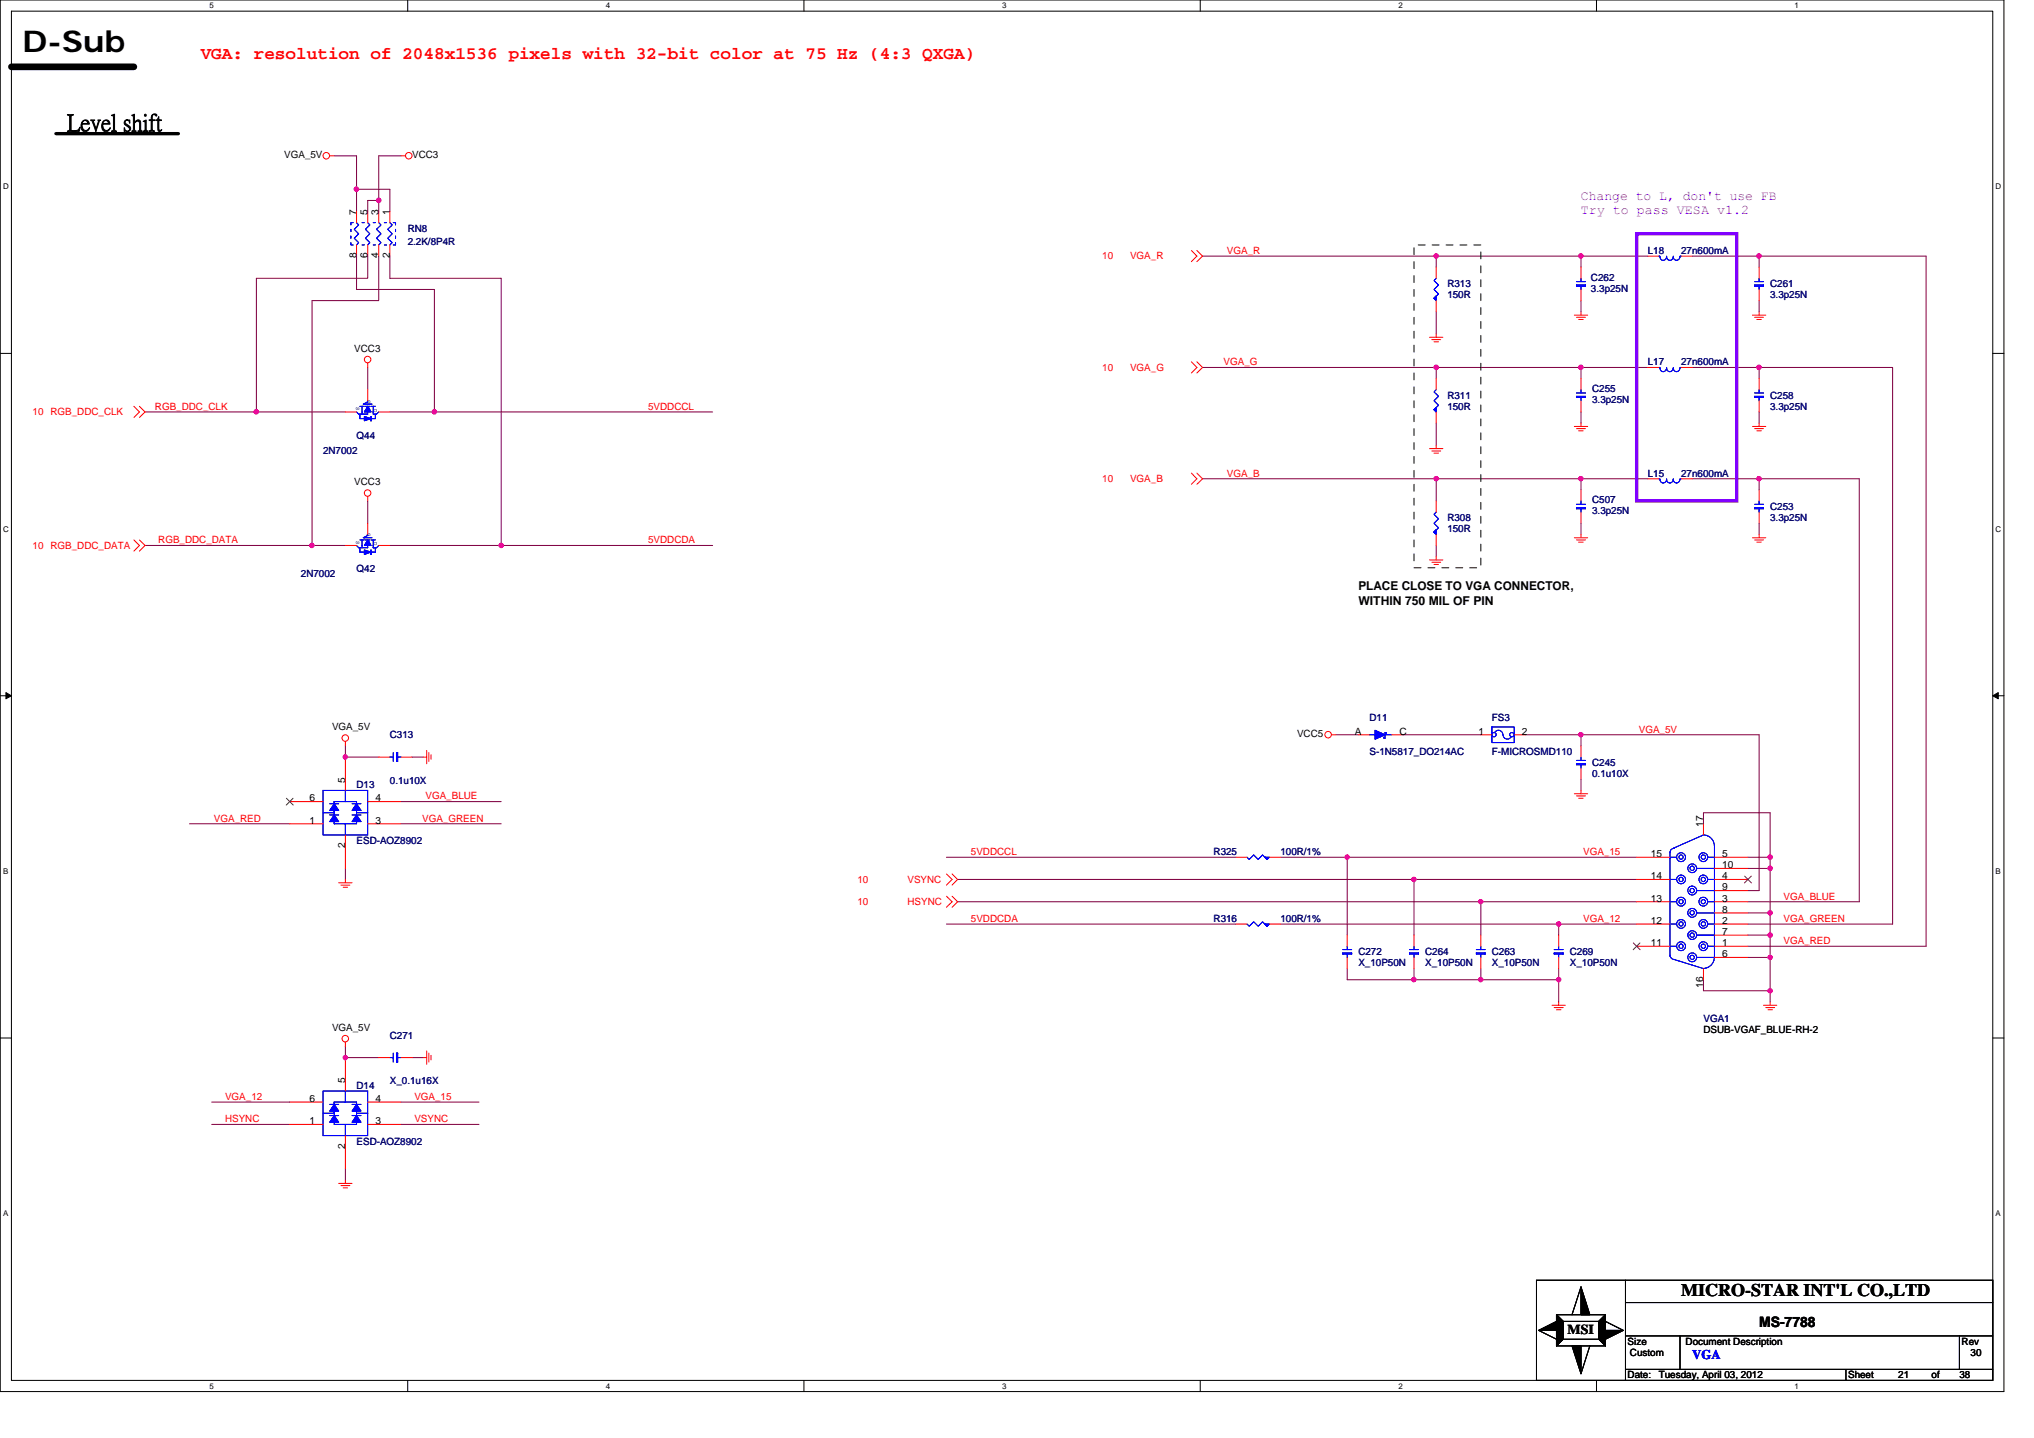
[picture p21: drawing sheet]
<svg xmlns="http://www.w3.org/2000/svg" width="297mm" height="210mm" viewBox="0 0 297 210" stroke-linecap="round" stroke-linejoin="round" font-family="sans-serif">
<defs><g id="words">
<text font-size="4.4" x="3.3" y="7.7">D-Sub</text>
<text font-size="3.4" x="9.8" y="19">Level shift</text>
<text font-size="2.6" fill="#f00" x="29.3" y="8.7">VGA: resolution of 2048x1536 pixels with 32-bit color at 75 Hz (4:3 QXGA)</text>
<text font-size="2.6" x="245.5" y="189.3">MICRO-STAR INT'L CO.,LTD</text>
<text font-size="2.1" x="256.9" y="193.8">MS-7788</text>
<text font-size="2" x="228.9" y="194.8">MSI</text>
<g font-size="1.9" fill="#8000ff">
<text x="230.9" y="29.2">Change to L, don't use FB</text>
<text x="230.9" y="31.3">Try to pass VESA v1.2</text>
</g>
<text font-size="1.9" fill="#00f" x="247.1" y="198.5">VGA</text>
<g font-size="1.8">
<text x="198.4" y="86.2">PLACE CLOSE TO VGA CONNECTOR,</text>
<text x="198.4" y="88.3">WITHIN 750 MIL OF PIN</text>
</g>
<g font-size="1.5">
<text x="41.5" y="23.1">VGA_5V</text>
<text x="60.2" y="23.1">VCC3</text>
<text x="52" y="31.4" transform="rotate(-90 52 31.4)">7</text>
<text x="53.7" y="31.4" transform="rotate(-90 53.7 31.4)">5</text>
<text x="55.3" y="31.4" transform="rotate(-90 55.3 31.4)">3</text>
<text x="56.9" y="31.4" transform="rotate(-90 56.9 31.4)">1</text>
<text x="52" y="37.7" transform="rotate(-90 52 37.7)">8</text>
<text x="53.7" y="37.7" transform="rotate(-90 53.7 37.7)">6</text>
<text x="55.3" y="37.7" transform="rotate(-90 55.3 37.7)">4</text>
<text x="56.9" y="37.7" transform="rotate(-90 56.9 37.7)">2</text>
<text x="51.7" y="51.4">VCC3</text>
<text x="51.7" y="70.9">VCC3</text>
<text x="48.5" y="106.7">VGA_5V</text>
<text x="189.4" y="107.6">VCC5</text>
<text x="197.9" y="107.3">A</text>
<text x="204.4" y="107.3">C</text>
<text x="215.9" y="107.3">1</text>
<text x="222.3" y="107.3">2</text>
<text x="45.2" y="117">6</text>
<text x="50.4" y="114.3" transform="rotate(-90 50.4 114.3)">5</text>
<text x="54.8" y="117">4</text>
<text x="45.2" y="120.3">1</text>
<text x="50.4" y="123.9" transform="rotate(-90 50.4 123.9)">2</text>
<text x="54.8" y="120.3">3</text>
<text x="241.1" y="125.2">15</text>
<text x="248.7" y="120.8" transform="rotate(-90 248.7 120.8)">17</text>
<text x="251.5" y="125.2">5</text>
<text x="241.1" y="131.7">13</text>
<text x="241.1" y="128.4">14</text>
<text x="251.5" y="126.8">10</text>
<text x="251.5" y="128.4">4</text>
<text x="251.5" y="130">9</text>
<text x="251.5" y="131.7">3</text>
<text x="241.1" y="134.9">12</text>
<text x="251.5" y="133.3">8</text>
<text x="251.5" y="134.9">2</text>
<text x="251.5" y="136.5">7</text>
<text x="241.1" y="138.2">11</text>
<text x="251.5" y="138.2">1</text>
<text x="251.5" y="139.8">6</text>
<text x="248.7" y="144.2" transform="rotate(-90 248.7 144.2)">16</text>
<text x="48.5" y="150.5">VGA_5V</text>
<text x="248.8" y="150.9">DSUB-VGAF_BLUE-RH-2</text>
<text x="45.2" y="160.9">6</text>
<text x="50.4" y="158.2" transform="rotate(-90 50.4 158.2)">5</text>
<text x="54.8" y="160.9">4</text>
<text x="45.2" y="164.2">1</text>
<text x="50.4" y="167.8" transform="rotate(-90 50.4 167.8)">2</text>
<text x="54.8" y="164.2">3</text>
<text x="237.7" y="196.4">Size</text>
<text x="246.2" y="196.4">Document Description</text>
<text x="286.5" y="196.4">Rev</text>
<text x="237.7" y="201.3">Date:</text>
<text x="238" y="198">Custom</text>
<text x="242.2" y="201.3">Tuesday, April 03, 2012</text>
<text x="269.9" y="201.3">Sheet</text>
<text x="277.2" y="201.3">21</text>
<text x="282.1" y="201.3">of</text>
<text x="286.1" y="201.3">38</text>
<text x="287.8" y="198">30</text>
</g>
<g font-size="1.5" fill="#000080">
<text x="59.5" y="33.8">RN8</text>
<text x="59.5" y="35.8">2.2K/8P4R</text>
<text x="211.4" y="42">R313</text>
<text x="232.3" y="41">C262</text>
<text x="240.6" y="37.1">L18</text>
<text x="245.5" y="37.1">27n600mA</text>
<text x="258.5" y="42">C261</text>
<text x="211.4" y="43.6">150R</text>
<text x="232.3" y="42.6">3.3p25N</text>
<text x="258.5" y="43.6">3.3p25N</text>
<text x="240.6" y="53.3">L17</text>
<text x="245.5" y="53.3">27n600mA</text>
<text x="211.4" y="58.2">R311</text>
<text x="211.4" y="59.8">150R</text>
<text x="232.5" y="57.2">C255</text>
<text x="232.5" y="58.9">3.3p25N</text>
<text x="258.5" y="58.2">C258</text>
<text x="258.5" y="59.8">3.3p25N</text>
<text x="52.1" y="64.1">Q44</text>
<text x="47.2" y="66.3">2N7002</text>
<text x="240.6" y="69.6">L15</text>
<text x="245.5" y="69.6">27n600mA</text>
<text x="211.4" y="76.1">R308</text>
<text x="211.4" y="77.7">150R</text>
<text x="232.5" y="73.5">C507</text>
<text x="232.5" y="75.1">3.3p25N</text>
<text x="258.5" y="74.5">C253</text>
<text x="258.5" y="76.1">3.3p25N</text>
<text x="52.1" y="83.6">Q42</text>
<text x="43.9" y="84.2">2N7002</text>
<text x="56.9" y="107.8">C313</text>
<text x="200" y="105.3">D11</text>
<text x="217.9" y="105.3">FS3</text>
<text x="200" y="110.2">S-1N5817_DO214AC</text>
<text x="217.9" y="110.2">F-MICROSMD110</text>
<text x="232.5" y="111.9">C245</text>
<text x="232.5" y="113.5">0.1u10X</text>
<text x="52.1" y="115.1">D13</text>
<text x="56.9" y="114.4">0.1u10X</text>
<text x="52.1" y="123.2">ESD-AOZ8902</text>
<text x="177.2" y="124.9">R325</text>
<text x="187" y="124.9">100R/1%</text>
<text x="177.2" y="134.6">R316</text>
<text x="187" y="134.6">100R/1%</text>
<text x="198.4" y="139.5">C272</text>
<text x="198.4" y="141.1">X_10P50N</text>
<text x="208.1" y="139.5">C264</text>
<text x="208.1" y="141.1">X_10P50N</text>
<text x="217.9" y="139.5">C263</text>
<text x="217.9" y="141.1">X_10P50N</text>
<text x="229.3" y="139.5">C269</text>
<text x="229.3" y="141.1">X_10P50N</text>
<text x="248.8" y="149.2">VGA1</text>
<text x="56.9" y="151.7">C271</text>
<text x="52.1" y="159">D14</text>
<text x="56.9" y="158.3">X_0.1u16X</text>
<text x="52.1" y="167.1">ESD-AOZ8902</text>
</g>
<g font-size="1.5" fill="#f00">
<text x="161" y="37.9">10</text>
<text x="165" y="37.9">VGA_R</text>
<text x="179.2" y="37.1">VGA_R</text>
<text x="178.7" y="53.3">VGA_G</text>
<text x="22.6" y="59.8">RGB_DDC_CLK</text>
<text x="94.7" y="59.8">5VDDCCL</text>
<text x="161" y="54.1">10</text>
<text x="165" y="54.1">VGA_G</text>
<text x="4.8" y="60.6">10 RGB_DDC_CLK</text>
<text x="161" y="70.4">10</text>
<text x="165" y="70.4">VGA_B</text>
<text x="179.2" y="69.6">VGA_B</text>
<text x="4.8" y="80.2">10 RGB_DDC_DATA</text>
<text x="23.1" y="79.3">RGB_DDC_DATA</text>
<text x="94.7" y="79.3">5VDDCDA</text>
<text x="239.3" y="107">VGA_5V</text>
<text x="31.2" y="120">VGA_RED</text>
<text x="61.7" y="120">VGA_GREEN</text>
<text x="62.1" y="116.7">VGA_BLUE</text>
<text x="141.8" y="124.9">5VDDCCL</text>
<text x="231.2" y="124.9">VGA_15</text>
<text x="125.2" y="128.9">10</text>
<text x="132.5" y="128.9">VSYNC</text>
<text x="260.5" y="131.4">VGA_BLUE</text>
<text x="125.2" y="132.2">10</text>
<text x="132.5" y="132.2">HSYNC</text>
<text x="141.8" y="134.6">5VDDCDA</text>
<text x="231.2" y="134.6">VGA_12</text>
<text x="260.5" y="137.9">VGA_RED</text>
<text x="260.5" y="134.6">VGA_GREEN</text>
<text x="32.9" y="160.6">VGA_12</text>
<text x="60.5" y="160.6">VGA_15</text>
<text x="32.9" y="163.9">HSYNC</text>
<text x="60.5" y="163.9">VSYNC</text>
</g>
<g font-size="1.2">
<text x="30.6" y="1.2">5</text>
<text x="88.5" y="1.2">4</text>
<text x="146.3" y="1.2">3</text>
<text x="204.2" y="1.2">2</text>
<text x="262.1" y="1.2">1</text>
<text x=".5" y="27.6">D</text>
<text x="291.4" y="27.6">D</text>
<text x=".5" y="77.6">C</text>
<text x="291.4" y="77.6">C</text>
<text x=".5" y="127.6">B</text>
<text x="291.4" y="127.6">B</text>
<text x=".5" y="177.6">A</text>
<text x="291.4" y="177.6">A</text>
<text x="30.6" y="202.8">5</text>
<text x="88.5" y="202.8">4</text>
<text x="146.3" y="202.8">3</text>
<text x="204.2" y="202.8">2</text>
<text x="262.1" y="202.8">1</text>
</g>
<g font-size=".8" fill="#00f">
<text x="52" y="59.5" transform="rotate(90 52 59.5)">S</text>
<text x="53.6" y="58.4" transform="rotate(90 53.6 58.4)">G</text>
<text x="54.6" y="59.7" transform="rotate(90 54.6 59.7)">D</text>
<text x="53.6" y="77.9" transform="rotate(90 53.6 77.9)">G</text>
<text x="52" y="79" transform="rotate(90 52 79)">S</text>
<text x="54.6" y="79.2" transform="rotate(90 54.6 79.2)">D</text>
</g>
</g></defs>
<path d="M0 0h292.6v203.2h-292.6zM1.7 1.6h289.3v200h-289.3z" fill="none" stroke="#000" stroke-width=".15"/>
<g fill="#fff">
<path d="M30.6 .2h.6v1.3h-.6z"/>
<path d="M30.6 201.8h.6v1.3h-.6z"/>
</g>
<path d="M59.5 0v1.6M59.5 201.6v1.6" fill="none" stroke="#000" stroke-width=".15"/>
<g fill="#fff">
<path d="M88.5 .2h.6v1.3h-.6z"/>
<path d="M88.5 201.8h.6v1.3h-.6z"/>
</g>
<path d="M117.4 0v1.6M117.4 201.6v1.6" fill="none" stroke="#000" stroke-width=".15"/>
<g fill="#fff">
<path d="M146.3 .2h.7v1.3h-.7z"/>
<path d="M146.3 201.8h.7v1.3h-.7z"/>
</g>
<path d="M175.3 0v1.6M175.3 201.6v1.6" fill="none" stroke="#000" stroke-width=".15"/>
<g fill="#fff">
<path d="M204.2 .2h.6v1.3h-.6z"/>
<path d="M204.2 201.8h.6v1.3h-.6z"/>
</g>
<path d="M233.1 0v1.6M233.1 201.6v1.6" fill="none" stroke="#000" stroke-width=".15"/>
<g fill="#fff">
<path d="M262.1 .2h.6v1.3h-.6z"/>
<path d="M262.1 201.8h.6v1.3h-.6z"/>
<path d="M.5 26.6h.8v1.3h-.8z"/>
<path d="M291.4 26.6h.9v1.3h-.9z"/>
<path d="M.5 76.6h.8v1.3h-.8z"/>
<path d="M291.4 76.6h.9v1.3h-.9z"/>
</g>
<path d="M0 51.6h1.7M291 51.6h1.6" fill="none" stroke="#000" stroke-width=".15"/>
<g fill="#fff">
<path d="M.5 126.6h.7v1.3h-.7z"/>
<path d="M291.4 126.6h.8v1.3h-.8z"/>
</g>
<path d="M0 101.6h1.7M291 101.6h1.6" fill="none" stroke="#000" stroke-width=".15"/>
<path d="M.9 101.1l.8 .5-.8 .4zM291 101.6l.8-.5v.9z" fill="#000" stroke="#000" stroke-width=".15"/>
<g fill="#fff">
<path d="M.5 176.6h.7v1.2h-.7z"/>
<path d="M291.4 176.6h.8v1.2h-.8z"/>
</g>
<g fill="none" stroke="#000" stroke-width=".15">
<path d="M0 151.6h1.7M291 151.6h1.6M224.4 186.9h66.6v14.7h-66.6zM224.7 194.3l2.6 1.3M227.3 192h7.2v4.5h-7.2zM227.3 192l1 1M228.3 193h5.2v2.6h-5.2zM228.3 195.6l-1 .9M230.9 187.9l-1.3 4.1M232.2 196.5l-1.3 4.1M233.5 195.6l1 .9M234.5 192l-1 1"/>
<path d="M234.5 193l2.6 1.3M237.4 190.2h53.6M237.4 186.9v14.7M237.4 200h53.6M237.4 195.1h53.6M245.3 195.1v4.9M269.6 200v1.6M286.1 195.1v4.9"/>
</g>
<g fill="none" stroke="#800040" stroke-width=".15">
<path d="M48.8 22.8h3.3v4.8M52.1 37.4v4.9h11.3v17.9M52.1 27.6v3.3M52.1 27.6h4.8v3.3M53.7 37.4v3.2h-16.3v19.6M55.3 37.4v6.5h-9.7v35.8M55.3 29.3h-1.6v1.6M55.3 29.3v1.6M56.9 37.4v3.2h16.3v39.1M58.6 22.8h-3.3v6.5M175.6 37.4h34.1M209.7 37.4v1.6"/>
<path d="M209.7 37.4h21.2v1.6M230.9 37.4h9.7M247.1 37.4h9.8M256.9 37.4h24.4v100.8h-26M256.9 37.4v1.6M53.7 53.7v3.2M175.6 53.7h34.1M209.7 45.5v3.3M209.7 53.7v1.6M209.7 53.7h21.2M230.9 53.7h9.7M230.9 53.7v1.6"/>
<path d="M230.9 43.9v1.6M247.1 53.7h9.8M256.9 53.7v1.6M256.9 43.9v1.6M256.9 53.7h19.5v81.2h-21.1M21.2 60.2h16.2M21.2 79.7h24.4M37.4 60.2h13M45.6 79.7h4.8M53.7 73.2v3.2M56.9 79.7h16.3M56.9 60.2h6.5"/>
<path d="M63.4 60.2h40.7M73.2 79.7h30.9M175.6 69.9h34.1M209.7 79.7v1.6M209.7 61.8v3.2M209.7 69.9v3.3M209.7 69.9h21.2v1.6M230.9 69.9h9.7M230.9 76.4v1.6M230.9 60.2v1.6M247.1 69.9h9.8M256.9 60.2v1.6"/>
<path d="M256.9 76.4v1.6M256.9 69.9v1.6M256.9 69.9h14.6v61.8h-16.2M50.4 108.9v1.7h4.9M58.6 117.1h14.6M60.2 110.6h1.6M195.1 107.3h3.3M204.9 107.3h11.4M222.8 107.3h8.1M230.9 107.3h26v22.7h-1.6M230.9 107.3v1.6M230.9 113.8v1.6"/>
<path d="M27.7 120.3h14.6M50.4 126.8v1.6M58.6 120.3h14.6M138.2 125.2h42.3M138.2 134.9h42.3M139.8 131.7h76.5M139.8 128.4h66.7M187 125.2h9.7M187 134.9h40.6M196.7 125.2v11.3M196.7 125.2h42.3M206.5 128.4v8.1"/>
<path d="M206.5 128.4h32.5M216.3 131.7h22.7M216.3 131.7v4.8M227.6 134.9h11.4M227.6 134.9v1.6M248.8 120.3v-1.6h9.7v6.5M255.3 125.2h3.2M255.3 126.8h3.2M255.3 133.3h3.2M255.3 136.5h3.2M255.3 139.8h3.2M258.5 139.8v4.9"/>
<path d="M258.5 136.5v3.3M258.5 126.8v6.5M258.5 125.2v1.6M258.5 133.3v3.2M50.4 152.8v1.6h4.9M60.2 154.4h1.6M196.7 141.4v1.7h9.8M206.5 143.1h9.8M206.5 141.4v1.7M216.3 141.4v1.7M216.3 143.1h11.3M227.6 143.1v3.2"/>
<path d="M227.6 141.4v1.7M248.8 143.1v1.6h9.7M258.5 144.7v1.6M30.9 164.2h11.4M30.9 160.9h11.4M50.4 170.7v1.6M58.6 164.2h11.4M58.6 160.9h11.4"/>
</g>
<g fill="#f0f" stroke="#f0f" stroke-width=".15">
<circle cx="209.7" cy="69.9" r=".32"/>
<circle cx="230.9" cy="53.6" r=".32"/>
<circle cx="209.7" cy="53.6" r=".32"/>
<circle cx="256.9" cy="37.4" r=".32"/>
<circle cx="256.9" cy="53.6" r=".32"/>
<circle cx="230.9" cy="69.9" r=".32"/>
<circle cx="230.9" cy="37.4" r=".32"/>
<circle cx="209.7" cy="37.4" r=".32"/>
<circle cx="256.9" cy="69.9" r=".32"/>
<circle cx="230.9" cy="107.3" r=".31"/>
<circle cx="216.2" cy="131.7" r=".31"/>
<circle cx="258.5" cy="136.5" r=".32"/>
<circle cx="258.5" cy="126.8" r=".32"/>
<circle cx="216.2" cy="143" r=".32"/>
<circle cx="206.5" cy="143" r=".32"/>
<circle cx="258.5" cy="125.2" r=".32"/>
<circle cx="227.6" cy="134.9" r=".32"/>
<circle cx="258.5" cy="139.8" r=".31"/>
<circle cx="196.7" cy="125.2" r=".32"/>
<circle cx="258.5" cy="133.3" r=".32"/>
<circle cx="258.5" cy="144.7" r=".32"/>
<circle cx="227.6" cy="143" r=".32"/>
<circle cx="206.5" cy="128.4" r=".32"/>
<circle cx="50.4" cy="154.4" r=".32"/>
<circle cx="63.4" cy="60.1" r=".32"/>
<circle cx="50.4" cy="110.5" r=".32"/>
<circle cx="73.2" cy="79.6" r=".32"/>
<circle cx="45.5" cy="79.6" r=".32"/>
<circle cx="37.4" cy="60.1" r=".32"/>
<circle cx="52" cy="27.6" r=".32"/>
<circle cx="55.3" cy="29.2" r=".32"/>
</g>
<g fill="none" stroke="#f00" stroke-width=".15">
<path d="M48.2 22.8h.6M52.1 30.9v1.6M52.1 35.8v1.6M53.7 30.9v1.6M53.7 35.8v1.6M55.3 30.9v1.6M55.3 35.8v1.6M56.9 30.9v1.6M56.9 35.8v1.6M58.6 22.8h.6M174 36.6l.8 .8-.8 .8M174.8 36.6l.8 .8-.8 .8"/>
<path d="M209.7 39v1.6M230.9 39v1.6M240.6 37.4h1.6M245.5 37.4h1.6M256.9 39v1.6M19.6 59.3l.8 .9-.8 .8M20.4 59.3l.8 .9-.8 .8M53.7 53v.7M53.7 56.9v1.6M174 52.8l.8 .9-.8 .8M174.8 52.8l.8 .9-.8 .8M208.8 49.3h1.9"/>
<path d="M209.1 49.6h1.3M209.4 49.9h.7M209.7 48.8v.5M209.7 43.9v1.6M209.7 55.3v1.6M229.9 46h2M230.2 46.3h1.3M230.5 46.7h.7M230.9 45.5v.5M230.9 42.3v1.6M230.9 55.3v1.6M230.9 58.5v1.7"/>
<path d="M240.6 53.7h1.6M245.5 53.7h1.6M255.9 46h2M256.2 46.3h1.3M256.6 46.7h.6M256.9 45.5v.5M256.9 42.3v1.6M256.9 55.3v1.6M256.9 58.5v1.7M19.6 78.8l.8 .9-.8 .8M20.4 78.8l.8 .9-.8 .8M50.4 79.7h1.7"/>
<path d="M50.4 60.2h1.7M53.7 72.5v.7M53.7 76.4v1.6M55.3 79.7h1.6M55.3 60.2h1.6M174 69.1l.8 .8-.8 .8M174.8 69.1l.8 .8-.8 .8M208.8 65.5h1.9M209.1 65.8h1.3M209.4 66.2h.7M209.7 65v.5M209.7 60.2v1.6"/>
<path d="M209.7 73.2v1.6M209.7 78v1.7M229.9 78.5h2M229.9 62.3h2M230.2 78.8h1.3M230.2 62.6h1.3M230.5 79.2h.7M230.5 62.9h.7M230.9 78v.5M230.9 61.8v.5M230.9 71.5v1.7M230.9 74.8v1.6"/>
<path d="M240.6 69.9h1.6M245.5 69.9h1.6M255.9 62.3h2M255.9 78.5h2M256.2 62.6h1.3M256.2 78.8h1.3M256.6 62.9h.6M256.6 79.2h.6M256.9 61.8v.5M256.9 78v.5M256.9 71.5v1.7M256.9 74.8v1.6"/>
<path d="M208.8 81.8h1.9M209.1 82.1h1.3M209.4 82.4h.7M209.7 81.3v.5M42.3 117.1h4.9M50.4 108.3v.6M50.4 110.6v4.8M53.7 117.1h4.9M55.3 110.6h1.6M58.6 110.6h1.6M61.8 110.6h.5M62.3 109.6v1.9"/>
<path d="M62.6 109.9v1.3M62.9 110.2v.7M194.5 107.3h.6M198.4 107.3h1.6M203.2 107.3h1.7M216.3 107.3h1.6M221.1 107.3h1.7M229.9 115.9h2M230.2 116.2h1.3M230.5 116.6h.7M230.9 115.4v.5M230.9 108.9v1.7"/>
<path d="M230.9 112.2v1.6M42.3 120.3h4.9M49.5 128.9h1.9M49.8 129.2h1.3M50.1 129.6h.7M50.4 128.4v.5M50.4 121.9v4.9M53.7 120.3h4.9M138.2 127.6l.8 .8-.8 .8M138.2 130.9l.8 .8-.8 .8M139 127.6l.8 .8-.8 .8M139 130.9l.8 .8-.8 .8"/>
<path d="M180.5 125.2h1.6M180.5 134.9h1.6M185.4 125.2h1.6M185.4 134.9h1.6M196.7 136.5v1.7M196.7 139.8v1.6M206.5 136.5v1.7M206.5 139.8v1.6M216.3 136.5v1.7M216.3 139.8v1.6M227.6 136.5v1.7M227.6 139.8v1.6"/>
<path d="M239 125.2h4.9M239 128.4h4.9M239 131.7h4.9M239 134.9h4.9M239 138.2h4.9M248.8 120.3v1.6M250.4 125.2h4.9M250.4 126.8h4.9M250.4 128.4h4.9M250.4 130h4.9M250.4 131.7h4.9M250.4 133.3h4.9"/>
<path d="M250.4 134.9h4.9M250.4 136.5h4.9M250.4 138.2h4.9M250.4 139.8h4.9M50.4 152.2v.6M50.4 154.4v4.9M55.3 154.4h1.6M58.6 154.4h1.6M61.8 154.4h.5M62.3 153.5v1.9M62.6 153.8v1.3M62.9 154.1v.7"/>
<path d="M226.6 146.8h2M227 147.1h1.3M227.3 147.4h.7M227.6 146.3v.5M248.8 141.4v1.7M257.5 146.8h2M257.9 147.1h1.3M258.2 147.4h.6M258.5 146.3v.5M42.3 160.9h4.9M42.3 164.2h4.9M49.5 172.8h1.9"/>
<path d="M49.8 173.1h1.3M50.1 173.5h.7M50.4 172.3v.5M50.4 165.8v4.9M53.7 160.9h4.9M53.7 164.2h4.9"/>
<circle cx="47.7" cy="22.7" r=".48"/>
<circle cx="59.7" cy="22.7" r=".48"/>
<circle cx="53.7" cy="52.5" r=".48"/>
<circle cx="53.7" cy="72" r=".48"/>
<circle cx="50.4" cy="107.8" r=".48"/>
<circle cx="194" cy="107.3" r=".48"/>
<circle cx="50.4" cy="151.7" r=".48"/>
</g>
<g fill="#000" stroke="#000" stroke-width=".15">
<path d="M224.7 194.3l2.6-1.3v1.3zM230.9 187.9l1.3 4.1h-1.3zM234.5 194.3h2.6l-2.6 1.3zM229.6 196.5h1.3v4.1z"/>
<path d="M227.3 192l1 1v2.6l-1 .9z" fill-rule="evenodd"/>
<path d="M227.3 192l1 1v2.6l-1 .9z" fill-rule="evenodd"/>
<path d="M227.3 192l1 1v2.6l-1 .9z" fill-rule="evenodd"/>
<path d="M234.5 192v4.5l-1-.9v-2.6z" fill-rule="evenodd"/>
<path d="M234.5 192v4.5l-1-.9v-2.6z" fill-rule="evenodd"/>
<path d="M234.5 192v4.5l-1-.9v-2.6z" fill-rule="evenodd"/>
</g>
<path d="M206.5 35.8h9.8v47.1h-9.8z" fill="none" stroke="#000" stroke-width=".15" stroke-dasharray="1 1 1 1 1 1 1 1"/>
<path d="M239 34.1h14.6v39.1h-14.6z" fill="none" stroke="#8000ff" stroke-width=".49"/>
<path d="M8.2 19.5h17.9" fill="none" stroke="#000" stroke-width=".49"/>
<path d="M1.7 9.8h17.9" fill="none" stroke="#000" stroke-width=".97"/>
<g fill="none" stroke="#00f" stroke-width=".15">
<path d="M51.2 33.5v.3M51.2 34.5v.3M51.2 35.4v.4h.4M51.6 32.5h-.4v.4M52.1 32.5l.3 .4-.7 .6 .7 .6-.7 .7 .7 .6-.3 .4M52.9 35.8h.3M52.9 32.5h.3M53.7 32.5l.3 .4-.6 .6 .6 .6-.6 .7 .6 .6-.3 .4M54.5 35.8h.3M54.5 32.5h.3M55.3 32.5l.3 .4-.6 .6 .6 .6-.6 .7 .6 .6-.3 .4M56.1 35.8h.3"/>
<path d="M56.1 32.5h.3M56.9 32.5l.4 .4-.7 .6 .7 .6-.7 .7 .7 .6-.4 .4M57.4 32.5h.4v.4M57.8 35.4v.4h-.4M57.8 34.5v.3M57.8 33.5v.3M242.2 37.4h.2a.48 .48 0 0 0 .4 .6 .48 .48 0 0 0 .6-.5M243.4 37.4a.48 .48 0 0 0 .4 .6 .48 .48 0 0 0 .5-.5M244.4 37.4v.1M244.4 37.5a.48 .48 0 0 0 .4 .5 .48 .48 0 0 0 .5-.5M245.5 37.4h-.2v.1M52.6 59.3h.6"/>
<path d="M52.9 59.3v1.2M53.4 59.3h.6M53.7 58.5v.2l-.7 .3h1.3M54.2 59.3h.6M54.5 59.3v1.2h.5l.3-.3M209.7 40.6l-.3 .4 .7 .6-.7 .7 .7 .6-.7 .7 .3 .3M209.7 56.9l-.3 .3 .7 .7-.7 .6 .7 .7-.7 .6 .3 .4M230.2 41.1h1.3M230.2 57.4h1.3M230.2 41.6h1.3v.2h-1.3zM230.2 57.9h1.3v.1h-1.3zM230.9 41.8v.5"/>
<path d="M230.9 40.6v.5M230.9 58v.5M230.9 56.9v.5M242.2 53.7h.2v.1M243.4 53.8a.48 .48 0 0 1-.5 .5 .48 .48 0 0 1-.5-.5M243.4 53.7v.1M244.4 53.7v.1M245.3 53.8a.48 .48 0 0 1-.5 .5 .48 .48 0 0 1-.4-.5 .49 .49 0 0 1-.5 .5 .49 .49 0 0 1-.5-.5M245.5 53.7h-.2v.1M256.2 57.9h1.3v.1h-1.3zM256.2 57.4h1.3M256.2 41.6h1.3v.2h-1.3z"/>
<path d="M256.2 41.1h1.3M256.9 58v.5M256.9 56.9v.5M256.9 41.8v.5M256.9 40.6v.5M52.1 60.2l.3 .3h1.3v-.3M52.6 80v.6h2.2v-.6M52.6 78.8h.6M52.9 78.8v1.2M53.4 78.8h.6M53.7 78v.2l-.7 .3h1.3M53.7 79.7v.3h-1.3l-.3-.3"/>
<path d="M54.2 60.8v.6zM54.2 78.8h.6M54.5 78.8v1.2h.5l.3-.3M54.8 60.5v.6h-2.2v-.6M209.7 74.8l-.3 .3 .7 .7-.7 .6 .7 .7-.7 .6 .3 .3M230.2 73.6h1.3M230.2 74.1h1.3v.2h-1.3zM230.9 74.3v.5M230.9 73.2v.4M242.2 69.9h.2v.2M242.4 70a.48 .48 0 0 0 .5 .5 .48 .48 0 0 0 .5-.5M243.4 69.9v.2"/>
<path d="M243.4 70a.49 .49 0 0 0 .5 .5 .49 .49 0 0 0 .5-.5 .48 .48 0 0 0 .4 .5 .48 .48 0 0 0 .5-.5M244.4 69.9v.2M245.5 69.9h-.2v.2M256.2 74.1h1.3v.2h-1.3zM256.2 73.6h1.3M256.9 74.3v.5M256.9 73.2v.4M54.2 80.3v.7zM47.2 118.7h1.6M47.2 115.4h6.5v6.5h-6.5zM48.2 119h1.3M48.2 117.4h1.3"/>
<path d="M48.8 117.1v1.6M48.8 117.1h3.3v3.2h-3.3v-1.6M50.4 115.4v1.7M51.4 117.4h1.3M51.4 119h1.3M52.1 118.7h1.6M56.9 110.6h.5M57.4 109.9v1.3M57.9 109.9h.2v1.3h-.2zM58.1 110.6h.5M200 107.3h.8M202.3 107.3h.9"/>
<path d="M202.4 107.1v-.1h-.1v.8h-.2v-.2M217.9 106.2h3.2v2.2h-3.2zM218.3 106.9a.64 .64 0 0 1 .7-.2 .64 .64 0 0 1 .5 .6M219.5 107.3a.63 .63 0 0 0 .5 .6 .63 .63 0 0 0 .7-.4M230.2 111h1.3M230.2 111.5h1.3v.2h-1.3zM230.9 111.7v.5M230.9 110.6v.4M50.4 120.3v1.6M182.1 125.2l.3 .3 .7-.7 .6 .7 .7-.7 .6 .7 .4-.3M182.1 134.9l.3 .4 .7-.7 .6 .7 .7-.7 .6 .7 .4-.4M196.1 138.7h1.3"/>
<path d="M196.1 139.1h1.3v.2h-1.3zM196.7 139.3v.5M196.7 138.2v.5M205.8 138.7h1.4M205.8 139.1h1.4v.2h-1.4zM206.5 139.3v.5M206.5 138.2v.5M215.6 138.7h1.3M215.6 139.1h1.3v.2h-1.3zM216.3 139.3v.5M216.3 138.2v.5M227 139.1h1.3v.2h-1.3z"/>
<path d="M227 138.7h1.3M227.6 139.3v.5M227.6 138.2v.5M243.9 139.5a.64 .64 0 0 0 .6 .6M243.9 124.5v15.1M243.9 128.4h1M243.9 134.9h1M243.9 125.2h1M243.9 131.7h1M243.9 138.2h1M244.5 123.9a.62 .62 0 0 0-.6 .6M247.8 136.5h2.6"/>
<path d="M247.8 133.3h2.6M247.8 130h2.6M247.8 126.8h2.6M248.7 121.9a1.61 1.61 0 0 1 1.7 1.6M248.8 121.9l-4.4 2M249.4 134.9h1M249.4 131.7h1M249.4 128.4h1M249.4 125.2h1M249.4 138.2h1M250.4 139.8a1.64 1.64 0 0 1-1.7 1.6M250.4 125.2v14.6h-2.6"/>
<path d="M250.4 123.5v1.7M47.2 159.3h6.5v6.5h-6.5zM50.4 159.3v1.6M56.9 154.4h.5M57.4 153.8v1.3M57.9 153.8h.2v1.3h-.2zM58.1 154.4h.5M244.5 140.1l4.3 1.3M47.2 162.6h1.6M48.2 162.9h1.3M48.2 161.3h1.3M48.8 160.9v1.7"/>
<path d="M48.8 160.9h3.3v3.3h-3.3v-1.6M50.4 164.2v1.6M51.4 161.3h1.3M51.4 162.9h1.3M52.1 162.6h1.6"/>
<circle cx="218.2" cy="107.3" r=".31"/>
<circle cx="220.8" cy="107.3" r=".31"/>
<circle cx="245.5" cy="134.9" r=".32"/>
<circle cx="245.5" cy="128.4" r=".32"/>
<circle cx="245.5" cy="138.2" r=".32"/>
<circle cx="245.5" cy="125.2" r=".32"/>
<circle cx="245.5" cy="131.7" r=".31"/>
<circle cx="245.5" cy="131.7" r=".65"/>
<circle cx="245.5" cy="125.2" r=".65"/>
<circle cx="245.5" cy="138.2" r=".65"/>
<circle cx="245.5" cy="134.9" r=".64"/>
<circle cx="245.5" cy="128.4" r=".64"/>
<circle cx="247.1" cy="136.5" r=".32"/>
<circle cx="247.1" cy="126.8" r=".32"/>
<circle cx="247.1" cy="133.3" r=".32"/>
<circle cx="247.1" cy="130" r=".32"/>
<circle cx="247.1" cy="139.8" r=".31"/>
<circle cx="247.1" cy="133.3" r=".65"/>
<circle cx="247.1" cy="130" r=".65"/>
<circle cx="247.1" cy="139.8" r=".65"/>
<circle cx="247.1" cy="136.5" r=".64"/>
<circle cx="247.1" cy="126.8" r=".64"/>
<circle cx="248.7" cy="138.2" r=".64"/>
<circle cx="248.7" cy="131.7" r=".64"/>
<circle cx="248.7" cy="125.2" r=".64"/>
<circle cx="248.7" cy="125.2" r=".32"/>
<circle cx="248.7" cy="138.2" r=".32"/>
<circle cx="248.7" cy="128.4" r=".32"/>
<circle cx="248.7" cy="134.9" r=".32"/>
<circle cx="248.7" cy="128.4" r=".64"/>
<circle cx="248.7" cy="134.9" r=".64"/>
<circle cx="248.8" cy="131.7" r=".31"/>
</g>
<g fill="#00f" stroke="#00f" stroke-width=".15">
<path d="M48.8 119l.7 1h-1.3z"/>
<path d="M48.8 117.4l.7 .9h-1.3z"/>
<path d="M52.1 117.4l.6 .9h-1.3z"/>
<path d="M52.1 119l.6 1h-1.3z"/>
<path d="M200.8 106.6l1.5 .7-1.5 .6z"/>
<path d="M48.8 162.9l.7 1h-1.3z"/>
<path d="M48.8 161.3l.7 .9h-1.3z"/>
<path d="M52.1 161.3l.6 .9h-1.3z"/>
<path d="M52.1 162.9l.6 1h-1.3z"/>
<path d="M53.7 78.8l.5 .9h-1z" fill-rule="evenodd"/>
<path d="M53.2 80.3l1 .3v.4v-.4l-1 .4z" fill-rule="evenodd"/>
<path d="M53.7 78.8l.5 .9h-1z" fill-rule="evenodd"/>
<path d="M53.2 80.3l1 .3v.4v-.4l-1 .4z" fill-rule="evenodd"/>
<path d="M209.4 77.7l.3-.3v.6l-.3-.3 .3-.3z" fill-rule="evenodd"/>
<path d="M209.4 77.7l.3-.3v.6l-.3-.3 .3-.3z" fill-rule="evenodd"/>
<path d="M209.4 43.6l.3-.4v.7l-.3-.3 .3-.4z" fill-rule="evenodd"/>
<path d="M209.4 43.6l.3-.4v.7l-.3-.3 .3-.4z" fill-rule="evenodd"/>
<path d="M209.4 59.8l.3-.3v.7l-.3-.4 .3-.3z" fill-rule="evenodd"/>
<path d="M209.4 59.8l.3-.3v.7l-.3-.4 .3-.3z" fill-rule="evenodd"/>
<path d="M184.7 125.2h.7l-.4 .3z" fill-rule="evenodd"/>
<path d="M184.7 125.2h.7l-.4 .3z" fill-rule="evenodd"/>
<path d="M53.7 59.3l.5 .9h-1z" fill-rule="evenodd"/>
<path d="M53.2 60.8l1 .3v.3v-.3l-1 .3z" fill-rule="evenodd"/>
<path d="M53.7 59.3l.5 .9h-1z" fill-rule="evenodd"/>
<path d="M53.2 60.8l1 .3v.3v-.3l-1 .3z" fill-rule="evenodd"/>
<path d="M184.7 134.9h.7l-.4 .4z" fill-rule="evenodd"/>
<path d="M184.7 134.9h.7l-.4 .4z" fill-rule="evenodd"/>
</g>
<path d="M41.8 116.6l1 1M42.8 116.6l-1 1M238.5 137.7l1 1M239.5 137.7l-1 1M254.8 127.9l1 1M255.8 127.9l-1 1" fill="none" stroke="#804000" stroke-width=".15"/>
<use href="#words"/>
</svg>
